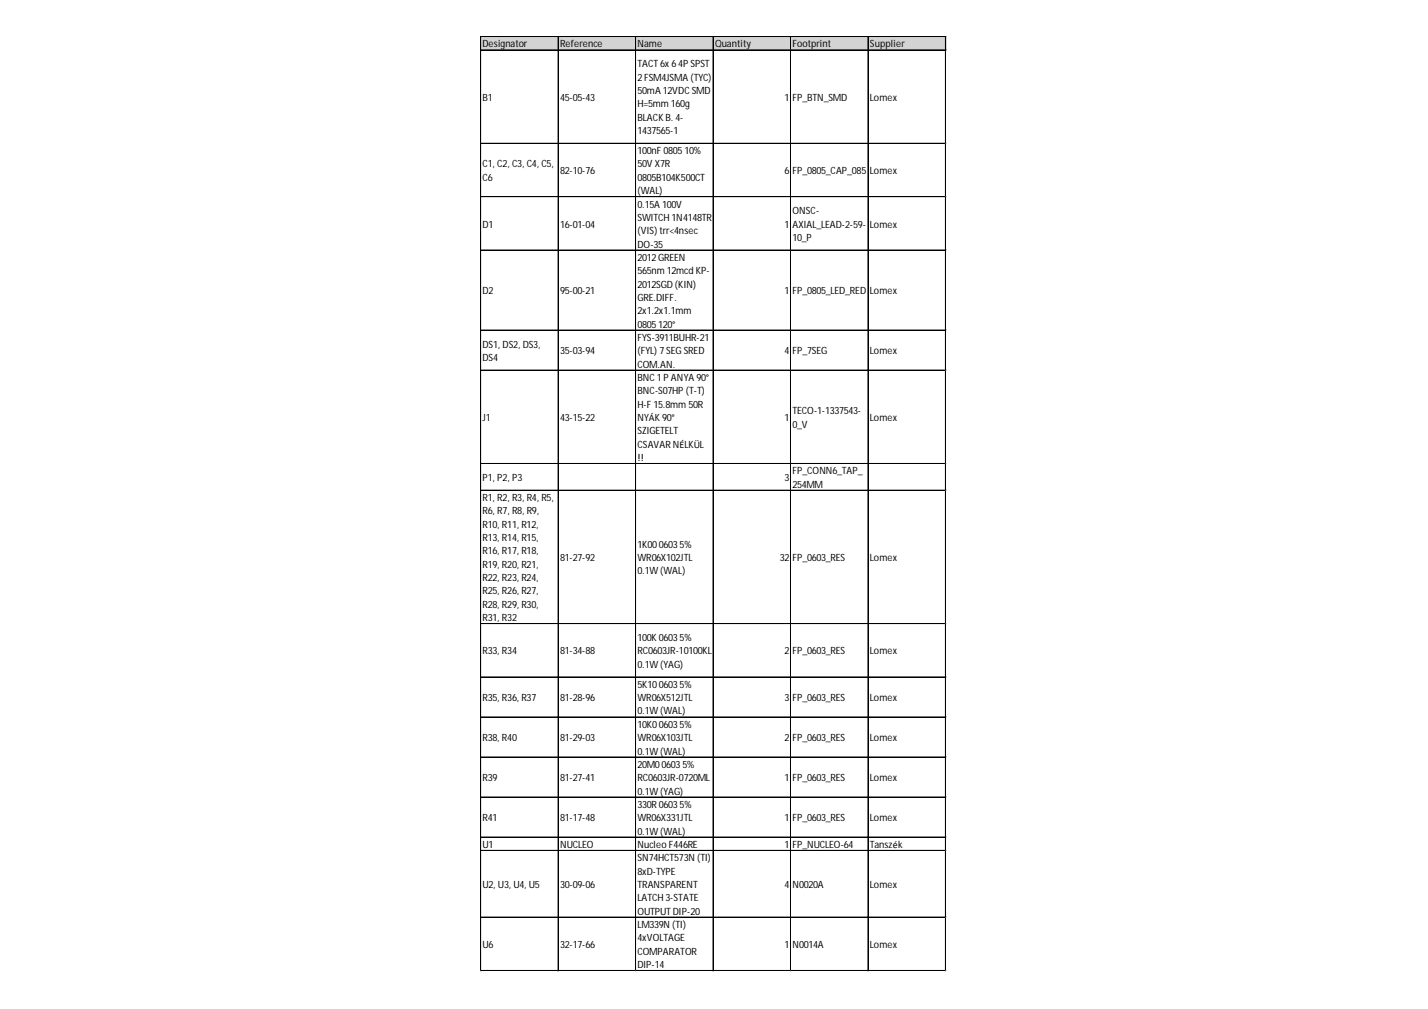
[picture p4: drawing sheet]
<svg xmlns="http://www.w3.org/2000/svg" width="297mm" height="210mm" viewBox="0 0 297 210" stroke-linecap="round" stroke-linejoin="round" font-family="sans-serif">
<defs><g id="words">
<g font-size="2.1">
<text x="100.4" y="9.9">Designator</text>
<text x="116.5" y="9.9">Reference</text>
<text x="132.6" y="9.9">Name</text>
<text x="148.7" y="9.9">Quantity</text>
<text x="164.8" y="9.9">Footprint</text>
<text x="181" y="9.9">Supplier</text>
<text x="132.6" y="14">TACT6x64PSPST</text>
<text x="132.6" y="16.8">2FSM4JSMA (TYC)</text>
<text x="100.4" y="21">B1</text>
<text x="116.5" y="21">45-05-43</text>
<text x="132.6" y="19.6">50mA 12VDCSMD</text>
<text x="132.6" y="22.4">H=5mm 160g</text>
<text x="163.2" y="21">1</text>
<text x="164.8" y="21">FP_BTN_SMD</text>
<text x="181" y="21">Lomex</text>
<text x="132.6" y="25.1">BLACKB. 4-</text>
<text x="132.6" y="27.9">1437565-1</text>
<text x="100.4" y="34.8">C1, C2, C3, C4, C5,</text>
<text x="132.6" y="32.1">100nF 080510%</text>
<text x="132.6" y="34.8">50V X7R</text>
<text x="100.4" y="37.6">C6</text>
<text x="116.5" y="36.2">82-10-76</text>
<text x="132.6" y="37.6">0805B104K500CT</text>
<text x="132.6" y="40.4">(WAL)</text>
<text x="163.2" y="36.2">6</text>
<text x="164.8" y="36.2">FP_0805_CAP_085</text>
<text x="181" y="36.2">Lomex</text>
<text x="100.4" y="47.3">D1</text>
<text x="116.5" y="47.3">16-01-04</text>
<text x="132.6" y="43.2">0.15A 100V</text>
<text x="132.6" y="45.9">SWITCH 1N4148TR</text>
<text x="163.2" y="47.3">1</text>
<text x="164.8" y="44.6">ONSC-</text>
<text x="164.8" y="47.3">AXIAL_LEAD-2-59-</text>
<text x="181" y="47.3">Lomex</text>
<text x="132.6" y="48.7">(VIS) trr&lt;4nsec</text>
<text x="132.6" y="51.5">DO-35</text>
<text x="164.8" y="50.1">10_P</text>
<text x="132.6" y="54.3">2012GREEN</text>
<text x="132.6" y="57">565nm 12mcd KP-</text>
<text x="132.6" y="59.8">2012SGD (KIN)</text>
<text x="100.4" y="61.2">D2</text>
<text x="116.5" y="61.2">95-00-21</text>
<text x="132.6" y="62.6">GRE.DIFF.</text>
<text x="132.6" y="65.4">2x1.2x1.1mm</text>
<text x="163.2" y="61.2">1</text>
<text x="164.8" y="61.2">FP_0805_LED_RED</text>
<text x="181" y="61.2">Lomex</text>
<text x="132.6" y="68.1">0805120°</text>
<text x="132.6" y="70.9">FYS-3911BUHR-21</text>
<text x="100.4" y="72.3">DS1, DS2, DS3,</text>
<text x="100.4" y="75.1">DS4</text>
<text x="116.5" y="73.7">35-03-94</text>
<text x="132.6" y="73.7">(FYL) 7SEGSRED</text>
<text x="132.6" y="76.5">COM.AN.</text>
<text x="163.2" y="73.7">4</text>
<text x="164.8" y="73.7">FP_7SEG</text>
<text x="181" y="73.7">Lomex</text>
<text x="132.6" y="79.2">BNC1PANYA 90°</text>
<text x="132.6" y="82">BNC-S07HP(T-T)</text>
<text x="100.4" y="87.6">J1</text>
<text x="116.5" y="87.6">43-15-22</text>
<text x="132.6" y="84.8">H-F 15.8mm 50R</text>
<text x="132.6" y="87.6">NYÁK90°</text>
<text x="163.2" y="87.6">1</text>
<text x="164.8" y="86.2">TECO-1-1337543-</text>
<text x="164.8" y="89">0_V</text>
<text x="181" y="87.6">Lomex</text>
<text x="132.6" y="90.3">SZIGETELT</text>
<text x="132.6" y="93.1">CSAVARNÉLKÜL</text>
<text x="132.6" y="95.9">!!</text>
<text x="100.4" y="100.1">P1, P2, P3</text>
<text x="163.2" y="100.1">3</text>
<text x="164.8" y="98.7">FP_CONN6_TAP_</text>
<text x="164.8" y="101.5">254MM</text>
<text x="100.4" y="104.2">R1, R2, R3, R4, R5,</text>
<text x="100.4" y="107">R6, R7, R8, R9,</text>
<text x="100.4" y="109.8">R10, R11, R12,</text>
<text x="100.4" y="112.6">R13, R14, R15,</text>
<text x="132.6" y="113.9">1K0006035%</text>
<text x="100.4" y="115.3">R16, R17, R18,</text>
<text x="100.4" y="118.1">R19, R20, R21,</text>
<text x="116.5" y="116.7">81-27-92</text>
<text x="132.6" y="116.7">WR06X102JTL</text>
<text x="132.6" y="119.5">0.1W(WAL)</text>
<text x="162.2" y="116.7">32</text>
<text x="164.8" y="116.7">FP_0603_RES</text>
<text x="181" y="116.7">Lomex</text>
<text x="100.4" y="120.9">R22, R23, R24,</text>
<text x="100.4" y="123.7">R25, R26, R27,</text>
<text x="100.4" y="126.4">R28, R29, R30,</text>
<text x="100.4" y="129.2">R31, R32</text>
<text x="100.4" y="136.1">R33, R34</text>
<text x="116.5" y="136.1">81-34-88</text>
<text x="132.6" y="133.4">100K06035%</text>
<text x="132.6" y="136.1">RC0603JR-10100KL</text>
<text x="163.2" y="136.1">2</text>
<text x="164.8" y="136.1">FP_0603_RES</text>
<text x="181" y="136.1">Lomex</text>
<text x="132.6" y="138.9">0.1W(YAG)</text>
<text x="132.6" y="143.1">5K1006035%</text>
<text x="100.4" y="145.9">R35, R36, R37</text>
<text x="116.5" y="145.9">81-28-96</text>
<text x="132.6" y="145.9">WR06X512JTL</text>
<text x="132.6" y="148.6">0.1W(WAL)</text>
<text x="163.2" y="145.9">3</text>
<text x="164.8" y="145.9">FP_0603_RES</text>
<text x="181" y="145.9">Lomex</text>
<text x="100.4" y="154.2">R38, R40</text>
<text x="116.5" y="154.2">81-29-03</text>
<text x="132.6" y="151.4">10K006035%</text>
<text x="132.6" y="154.2">WR06X103JTL</text>
<text x="163.2" y="154.2">2</text>
<text x="164.8" y="154.2">FP_0603_RES</text>
<text x="181" y="154.2">Lomex</text>
<text x="132.6" y="157">0.1W(WAL)</text>
<text x="132.6" y="159.7">20M006035%</text>
<text x="100.4" y="162.5">R39</text>
<text x="116.5" y="162.5">81-27-41</text>
<text x="132.6" y="162.5">RC0603JR-0720ML</text>
<text x="132.6" y="165.3">0.1W(YAG)</text>
<text x="163.2" y="162.5">1</text>
<text x="164.8" y="162.5">FP_0603_RES</text>
<text x="181" y="162.5">Lomex</text>
<text x="100.4" y="170.8">R41</text>
<text x="116.5" y="170.8">81-17-48</text>
<text x="132.6" y="168.1">330R06035%</text>
<text x="132.6" y="170.8">WR06X331JTL</text>
<text x="132.6" y="173.6">0.1W(WAL)</text>
<text x="163.2" y="170.8">1</text>
<text x="164.8" y="170.8">FP_0603_RES</text>
<text x="181" y="170.8">Lomex</text>
<text x="100.4" y="176.4">U1</text>
<text x="116.5" y="176.4">NUCLEO</text>
<text x="132.6" y="176.4">Nucleo F446RE</text>
<text x="132.6" y="179.2">SN74HCT573N (TI)</text>
<text x="163.2" y="176.4">1</text>
<text x="164.8" y="176.4">FP_NUCLEO-64</text>
<text x="181" y="176.4">Tanszék</text>
<text x="100.4" y="184.7">U2, U3, U4, U5</text>
<text x="116.5" y="184.7">30-09-06</text>
<text x="132.6" y="181.9">8xD-TYPE</text>
<text x="132.6" y="184.7">TRANSPARENT</text>
<text x="163.2" y="184.7">4</text>
<text x="164.8" y="184.7">N0020A</text>
<text x="181" y="184.7">Lomex</text>
<text x="132.6" y="187.5">LATCH 3-STATE</text>
<text x="132.6" y="190.3">OUTPUTDIP-20</text>
<text x="100.4" y="197.2">U6</text>
<text x="116.5" y="197.2">32-17-66</text>
<text x="132.6" y="193">LM339N (TI)</text>
<text x="132.6" y="195.8">4xVOLTAGE</text>
<text x="163.2" y="197.2">1</text>
<text x="164.8" y="197.2">N0014A</text>
<text x="181" y="197.2">Lomex</text>
<text x="132.6" y="198.6">COMPARATOR</text>
<text x="132.6" y="201.4">DIP-14</text>
</g>
</g></defs>
<path d="M100.1 7.7h96.7v2.8h-96.7z" fill="#d3d3d3"/>
<g fill="none" stroke="#000" stroke-width=".21">
<path d="M100 7.6v194.4M100.1 7.6h96.7M100.1 7.7h96.7M100.1 10.4h96.7M116.1 7.7v194.3M116.2 7.7v194.3M132.2 7.7v194.3M132.3 7.7v194.3M148.3 7.7v194.3M148.4 7.7v194.3M164.4 7.7v194.3M164.5 7.7v194.3"/>
<path d="M180.5 7.7v194.3M180.6 7.7v194.3M196.7 7.7v194.3M100.1 29.8h96.7M100.1 29.9h96.7M100.1 40.9h96.7M100.1 41h96.7M100.1 52h96.7M100.1 52.1h96.7M100.1 68.7h96.7M100.1 77h96.7M100.1 77.1h96.7"/>
<path d="M100.1 96.4h96.7M100.1 96.5h96.7M100.1 102h96.7M100.1 129.7h96.7M100.1 129.8h96.7M100.1 140.8h96.7M100.1 140.9h96.7M100.1 149.2h96.7M100.1 157.5h96.7M100.1 165.8h96.7M100.1 165.9h96.7M100.1 174.1h96.7"/>
<path d="M100.1 174.2h96.7M100.1 176.9h96.7M100.1 177h96.7M100.1 190.8h96.7M100.1 190.9h96.7M100.1 201.9h96.7M100.1 202h96.7"/>
</g>
<path d="M100 202v.1" fill="none" stroke="#d4d4d4" stroke-width=".21"/>
<path d="M100 202l.1 .1z" fill="#d4d4d4"/>
<path d="M116.1 202v.1" fill="none" stroke="#d4d4d4" stroke-width=".21"/>
<path d="M116.1 202l.1 .1z" fill="#d4d4d4"/>
<path d="M132.2 202v.1" fill="none" stroke="#d4d4d4" stroke-width=".21"/>
<path d="M132.2 202l.1 .1z" fill="#d4d4d4"/>
<path d="M148.3 202v.1" fill="none" stroke="#d4d4d4" stroke-width=".21"/>
<path d="M148.3 202l.2 .1z" fill="#d4d4d4"/>
<path d="M164.4 202v.1" fill="none" stroke="#d4d4d4" stroke-width=".21"/>
<path d="M164.4 202l.2 .1z" fill="#d4d4d4"/>
<path d="M180.5 202v.1" fill="none" stroke="#d4d4d4" stroke-width=".21"/>
<path d="M180.5 202l.2 .1z" fill="#d4d4d4"/>
<path d="M196.7 202v.1" fill="none" stroke="#d4d4d4" stroke-width=".21"/>
<path d="M196.7 202l.1 .1z" fill="#d4d4d4"/>
<path d="M196.8 29.8h.1" fill="none" stroke="#d4d4d4" stroke-width=".21"/>
<path d="M196.8 29.8v.1z" fill="#d4d4d4"/>
<path d="M196.8 40.9h.1" fill="none" stroke="#d4d4d4" stroke-width=".21"/>
<path d="M196.8 40.9v.1z" fill="#d4d4d4"/>
<path d="M196.8 52h.1" fill="none" stroke="#d4d4d4" stroke-width=".21"/>
<path d="M196.8 52v.1z" fill="#d4d4d4"/>
<path d="M196.8 68.7h.1" fill="none" stroke="#d4d4d4" stroke-width=".21"/>
<path d="M196.8 68.7v.1z" fill="#d4d4d4"/>
<path d="M196.8 77h.1" fill="none" stroke="#d4d4d4" stroke-width=".21"/>
<path d="M196.8 77v.1z" fill="#d4d4d4"/>
<path d="M196.8 96.4h.1" fill="none" stroke="#d4d4d4" stroke-width=".21"/>
<path d="M196.8 96.4v.2z" fill="#d4d4d4"/>
<path d="M196.8 102h.1" fill="none" stroke="#d4d4d4" stroke-width=".21"/>
<path d="M196.8 102v.1z" fill="#d4d4d4"/>
<path d="M196.8 129.7h.1" fill="none" stroke="#d4d4d4" stroke-width=".21"/>
<path d="M196.8 129.7v.2z" fill="#d4d4d4"/>
<path d="M196.8 140.8h.1" fill="none" stroke="#d4d4d4" stroke-width=".21"/>
<path d="M196.8 140.8v.2z" fill="#d4d4d4"/>
<path d="M196.8 149.2h.1" fill="none" stroke="#d4d4d4" stroke-width=".21"/>
<path d="M196.8 149.2v.1z" fill="#d4d4d4"/>
<path d="M196.8 157.5h.1" fill="none" stroke="#d4d4d4" stroke-width=".21"/>
<path d="M196.8 157.5v.1z" fill="#d4d4d4"/>
<path d="M196.8 165.8h.1" fill="none" stroke="#d4d4d4" stroke-width=".21"/>
<path d="M196.8 165.8v.1z" fill="#d4d4d4"/>
<path d="M196.8 174.1h.1" fill="none" stroke="#d4d4d4" stroke-width=".21"/>
<path d="M196.8 174.1v.2z" fill="#d4d4d4"/>
<path d="M196.8 176.9h.1" fill="none" stroke="#d4d4d4" stroke-width=".21"/>
<path d="M196.8 176.9v.1z" fill="#d4d4d4"/>
<path d="M196.8 190.8h.1" fill="none" stroke="#d4d4d4" stroke-width=".21"/>
<path d="M196.8 190.8v.1z" fill="#d4d4d4"/>
<path d="M196.8 201.9h.1" fill="none" stroke="#d4d4d4" stroke-width=".21"/>
<path d="M196.8 201.9v.1z" fill="#d4d4d4"/>
<use href="#words"/>
</svg>
